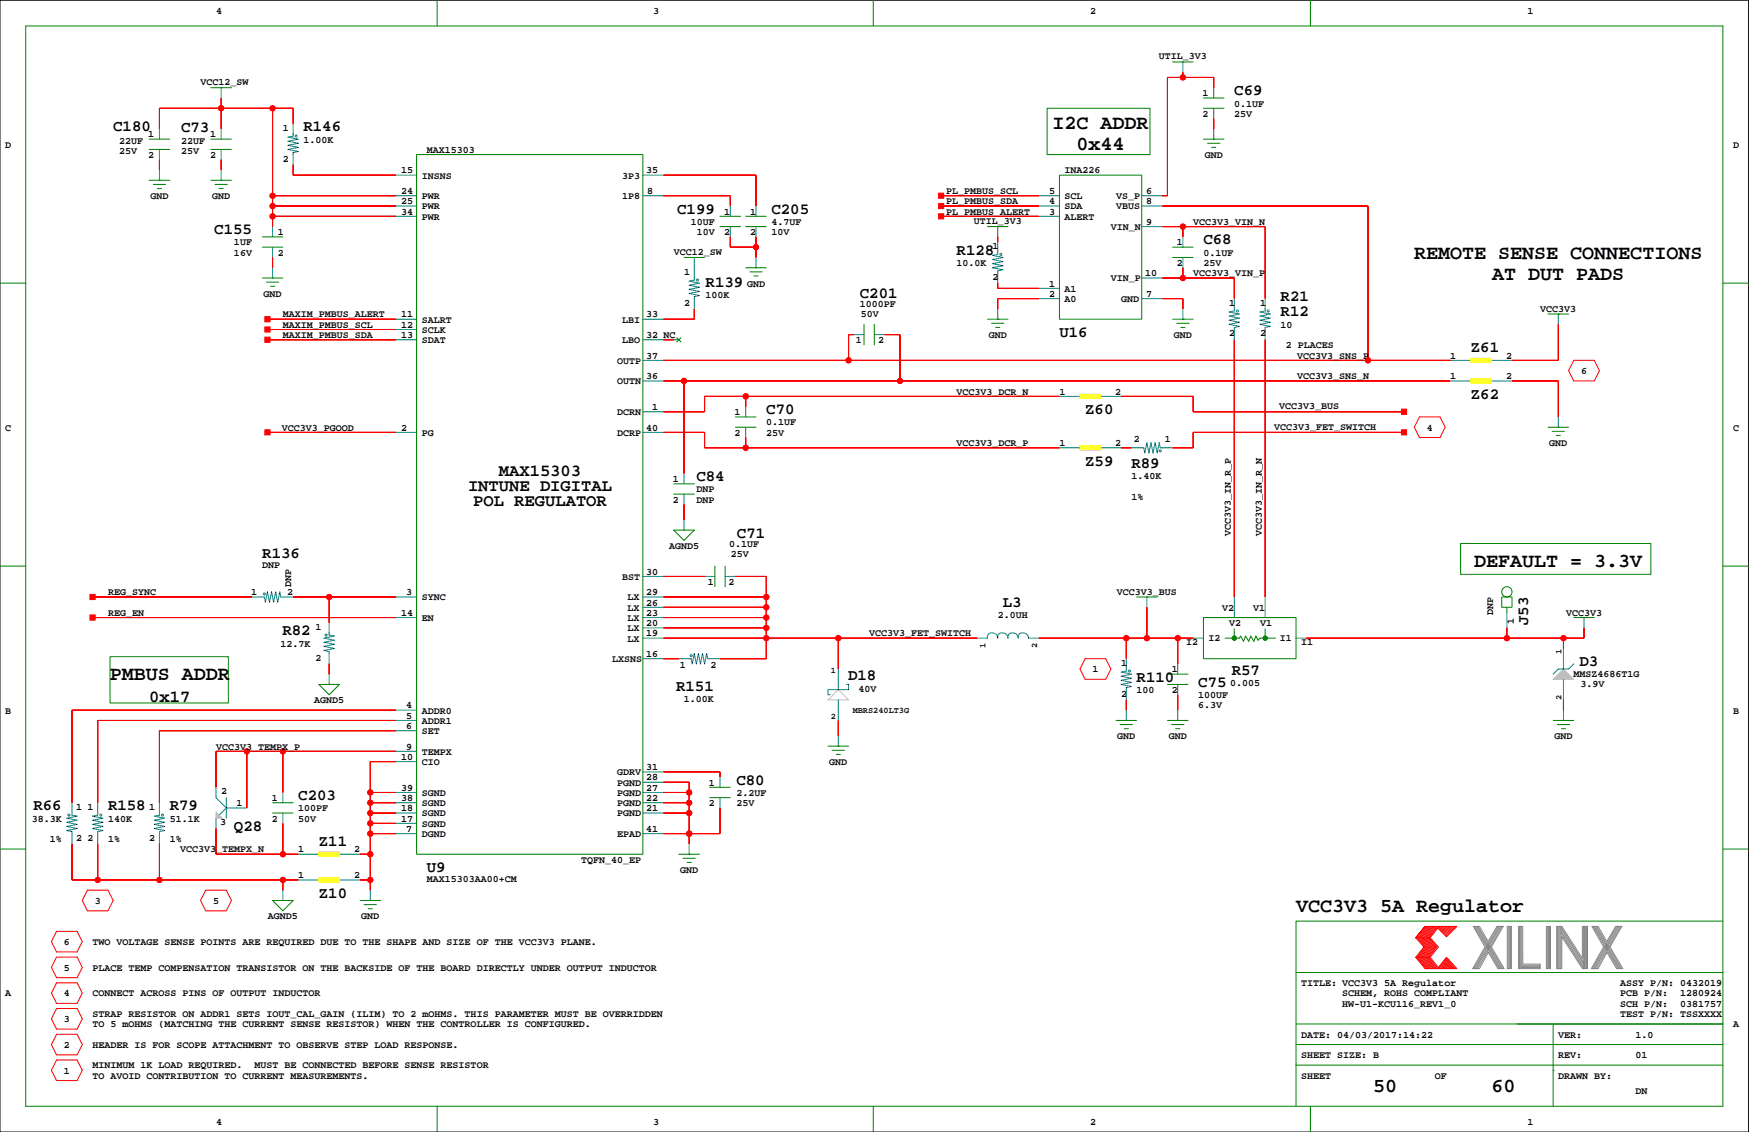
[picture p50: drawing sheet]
<svg xmlns="http://www.w3.org/2000/svg" width="432mm" height="279mm" viewBox="0 0 432 279" stroke-linecap="round" stroke-linejoin="round" font-family="sans-serif">
<defs><g id="words">
<g font-size="4.9">
<text x="259.9" y="31.9">I2C ADDR</text>
<text x="265.8" y="37">0x44</text>
<text x="349.2" y="63.9">REMOTE SENSE CONNECTIONS</text>
<text x="368.4" y="69">AT DUT PADS</text>
<text x="364" y="139.8">DEFAULT = 3.3V</text>
<text x="27.1" y="167.8">PMBUS ADDR</text>
<text x="320" y="225.2">VCC3V3 5A Regulator</text>
<text x="339" y="269.6">50</text>
<text x="368.2" y="269.6">60</text>
</g>
<g font-size="4.2">
<text x="123.2" y="117.4">MAX15303</text>
<text x="115.5" y="121.2">INTUNE DIGITAL</text>
<text x="116.8" y="125">POL REGULATOR</text>
<text x="36.8" y="173.3">0x17</text>
</g>
<g font-size="3.9">
<text x="304.7" y="23.5">C69</text>
<text x="27.9" y="32.4">C180</text>
<text x="44.7" y="32.6">C73</text>
<text x="74.9" y="32.4">R146</text>
<text x="167.2" y="52.7">C199</text>
<text x="190.5" y="52.7">C205</text>
<text x="52.9" y="57.8">C155</text>
<text x="236.2" y="62.9">R128</text>
<text x="297.1" y="60.3">C68</text>
<text x="174.2" y="70.7">R139</text>
<text x="212.3" y="73.5">C201</text>
<text x="316.2" y="74.3">R21</text>
<text x="261.6" y="83.2">U16</text>
<text x="316.2" y="78.1">R12</text>
<text x="363.1" y="87">Z61</text>
<text x="363.1" y="98.4">Z62</text>
<text x="189.2" y="102.2">C70</text>
<text x="267.9" y="102.2">Z60</text>
<text x="171.9" y="118.7">C84</text>
<text x="267.9" y="114.9">Z59</text>
<text x="279.3" y="115.4">R89</text>
<text x="64.8" y="137.8">R136</text>
<text x="181.9" y="132.7">C71</text>
<text x="247.6" y="149.7">L3</text>
<text x="377.2" y="154.3" transform="rotate(-90 377.2 154.3)">J53</text>
<text x="69.7" y="156.8">R82</text>
<text x="209.4" y="167.8">D18</text>
<text x="304.1" y="166.6">R57</text>
<text x="390" y="164.3">D3</text>
<text x="166.9" y="170.5">R151</text>
<text x="280.6" y="168.2">R110</text>
<text x="295.8" y="169.5">C75</text>
<text x="73.6" y="197.4">C203</text>
<text x="181.8" y="193.6">C80</text>
<text x="8.3" y="200">R66</text>
<text x="26.7" y="200">R158</text>
<text x="41.9" y="200">R79</text>
<text x="57.8" y="205.1">Q28</text>
<text x="78.7" y="208.9">Z11</text>
<text x="105.4" y="215.2">U9</text>
<text x="78.7" y="221.6">Z10</text>
</g>
<g font-size="2.5">
<text x="53.3" y="3.4">4</text>
<text x="161.3" y="3.4">3</text>
<text x="269.2" y="3.4">2</text>
<text x="377.1" y="3.4">1</text>
<text x="286.1" y="14.6">UTIL_3V3</text>
<text x="49.5" y="21">VCC12_SW</text>
<text x="296.9" y="23.7">1</text>
<text x="296.9" y="28.8">2</text>
<text x="304.7" y="28.8">25V</text>
<text x="304.7" y="26.3">0.1UF</text>
<text x="29.5" y="35.4">22UF</text>
<text x="36.6" y="33.9">1</text>
<text x="44.7" y="35.4">22UF</text>
<text x="51.8" y="33.9">1</text>
<text x="69.8" y="32.3">1</text>
<text x="74.9" y="35.2">1.00K</text>
<text x="1.3" y="36.4">D</text>
<text x="29.5" y="38">25V</text>
<text x="36.6" y="39">2</text>
<text x="44.7" y="38">25V</text>
<text x="51.8" y="39">2</text>
<text x="69.8" y="39.9">2</text>
<text x="105.4" y="37.7">MAX15303</text>
<text x="297.4" y="39">GND</text>
<text x="427.9" y="36.4">D</text>
<text x="99" y="47.9">24</text>
<text x="99" y="42.8">15</text>
<text x="104.1" y="44.1">INSNS</text>
<text x="153.6" y="44.1">3P3</text>
<text x="159.6" y="42.8">35</text>
<text x="159.8" y="47.9">8</text>
<text x="233.6" y="47.9">PL_PMBUS_SCL</text>
<text x="259" y="47.9">5</text>
<text x="262.8" y="42.8">INA226</text>
<text x="282.9" y="47.9">6</text>
<text x="37.1" y="49.1">GND</text>
<text x="52.4" y="49.1">GND</text>
<text x="99" y="53">34</text>
<text x="99" y="50.4">25</text>
<text x="104.1" y="49.1">PWR</text>
<text x="104.1" y="51.7">PWR</text>
<text x="153.6" y="49.1">1P8</text>
<text x="178.8" y="53">1</text>
<text x="185.2" y="53">1</text>
<text x="233.6" y="53">PL_PMBUS_ALERT</text>
<text x="233.6" y="50.4">PL_PMBUS_SDA</text>
<text x="259" y="53">3</text>
<text x="259" y="50.4">4</text>
<text x="262.8" y="49.1">SCL</text>
<text x="262.8" y="51.7">SDA</text>
<text x="275.5" y="49.1">VS_P</text>
<text x="275.5" y="51.7">VBUS</text>
<text x="282.9" y="50.4">8</text>
<text x="68.6" y="58">1</text>
<text x="104.1" y="54.2">PWR</text>
<text x="170.6" y="55.5">10UF</text>
<text x="172" y="58">10V</text>
<text x="178.8" y="58">2</text>
<text x="185.2" y="58">2</text>
<text x="190.5" y="55.5">4.7UF</text>
<text x="190.5" y="58">10V</text>
<text x="240.4" y="55.2">UTIL_3V3</text>
<text x="262.8" y="54.2">ALERT</text>
<text x="274.3" y="56.8">VIN_N</text>
<text x="282.9" y="55.5">9</text>
<text x="294.6" y="55.5">VCC3V3_VIN_N</text>
<text x="57.8" y="60.6">1UF</text>
<text x="57.8" y="63.1">16V</text>
<text x="68.6" y="63.1">2</text>
<text x="166.3" y="62.9">VCC12_SW</text>
<text x="236.2" y="65.6">10.0K</text>
<text x="245.1" y="61.5">1</text>
<text x="290.6" y="65.6">2</text>
<text x="290.6" y="60.6">1</text>
<text x="297.1" y="63.1">0.1UF</text>
<text x="297.1" y="65.6">25V</text>
<text x="168.9" y="67.8">1</text>
<text x="184.4" y="70.7">GND</text>
<text x="245.1" y="69.1">2</text>
<text x="259" y="70.7">1</text>
<text x="262.8" y="72">A1</text>
<text x="274.3" y="69.5">VIN_P</text>
<text x="282.7" y="68.2">10</text>
<text x="294.6" y="68.2">VCC3V3_VIN_P</text>
<text x="65.1" y="73.3">GND</text>
<text x="168.9" y="75.4">2</text>
<text x="174.2" y="73.5">100K</text>
<text x="212.3" y="75.8">1000PF</text>
<text x="259" y="73.3">2</text>
<text x="262.8" y="74.5">A0</text>
<text x="276.8" y="74.5">GND</text>
<text x="282.9" y="73.3">7</text>
<text x="303.5" y="75.4">1</text>
<text x="311.1" y="75.4">1</text>
<text x="380.3" y="77.1">VCC3V3</text>
<text x="69.8" y="80.9">MAXIM_PMBUS_SCL</text>
<text x="69.8" y="83.4">MAXIM_PMBUS_SDA</text>
<text x="69.8" y="78.3">MAXIM_PMBUS_ALERT</text>
<text x="99" y="78.3">11</text>
<text x="99" y="83.4">13</text>
<text x="99" y="80.9">12</text>
<text x="104.1" y="82.2">SCLK</text>
<text x="104.1" y="79.6">SALRT</text>
<text x="153.6" y="79.6">LBI</text>
<text x="159.6" y="83.4">32 NC</text>
<text x="159.6" y="78.3">33</text>
<text x="212.5" y="78.3">50V</text>
<text x="244.1" y="83.4">GND</text>
<text x="289.8" y="83.4">GND</text>
<text x="303.5" y="83.1">2</text>
<text x="311.1" y="83.1">2</text>
<text x="316.2" y="80.9">10</text>
<text x="104.1" y="84.7">SDAT</text>
<text x="152.4" y="89.8">OUTP</text>
<text x="153.6" y="84.7">LBO</text>
<text x="159.6" y="88.5">37</text>
<text x="211.3" y="84.7">1</text>
<text x="216.8" y="84.7">2</text>
<text x="317.4" y="86">2 PLACES</text>
<text x="320.2" y="88.5">VCC3V3_SNS_P</text>
<text x="358.1" y="88.5">1</text>
<text x="371.8" y="88.5">2</text>
<text x="152.4" y="94.9">OUTN</text>
<text x="159.6" y="93.6">36</text>
<text x="320.2" y="93.6">VCC3V3_SNS_N</text>
<text x="358.1" y="93.6">1</text>
<text x="371.8" y="93.6">2</text>
<text x="390.3" y="92.3">6</text>
<text x="161" y="101.2">1</text>
<text x="236.2" y="97.4">VCC3V3_DCR_N</text>
<text x="261.6" y="97.4">1</text>
<text x="275.3" y="97.4">2</text>
<text x="315.8" y="100.9">VCC3V3_BUS</text>
<text x="1.3" y="106.3">C</text>
<text x="69.6" y="106.3">VCC3V3_PGOOD</text>
<text x="99" y="106.3">2</text>
<text x="104.1" y="107.5">PG</text>
<text x="152.4" y="102.5">DCRN</text>
<text x="152.4" y="107.5">DCRP</text>
<text x="159.6" y="106.3">40</text>
<text x="181.4" y="107.5">2</text>
<text x="181.4" y="102.5">1</text>
<text x="189.2" y="107.5">25V</text>
<text x="189.2" y="105">0.1UF</text>
<text x="314.6" y="106">VCC3V3_FET_SWITCH</text>
<text x="352.2" y="106.3">4</text>
<text x="427.9" y="106.3">C</text>
<text x="236.2" y="110.1">VCC3V3_DCR_P</text>
<text x="261.6" y="110.1">1</text>
<text x="275.3" y="110.1">2</text>
<text x="279.9" y="109.1">2</text>
<text x="287.5" y="109.1">1</text>
<text x="382.5" y="110.1">GND</text>
<text x="166.1" y="119">1</text>
<text x="279.3" y="118.2">1.40K</text>
<text x="166.1" y="124.1">2</text>
<text x="172" y="124.1">DNP</text>
<text x="172" y="121.5">DNP</text>
<text x="279.3" y="123.3">1%</text>
<text x="165.2" y="135.5">AGND5</text>
<text x="180" y="135">0.1UF</text>
<text x="180.4" y="137.5">25V</text>
<text x="303.9" y="132.3" transform="rotate(-90 303.9 132.3)">VCC3V3_IN_R_P</text>
<text x="311.5" y="132.3" transform="rotate(-90 311.5 132.3)">VCC3V3_IN_R_N</text>
<text x="64.8" y="140.2">DNP</text>
<text x="153.6" y="143.1">BST</text>
<text x="159.6" y="141.8">30</text>
<text x="26.7" y="146.9">REG_SYNC</text>
<text x="62" y="146.9">1</text>
<text x="70.9" y="146.9">2</text>
<text x="71.9" y="144.8" transform="rotate(-90 71.9 144.8)">DNP</text>
<text x="100.3" y="146.9">3</text>
<text x="104.1" y="148.2">SYNC</text>
<text x="154.9" y="148.2">LX</text>
<text x="159.6" y="149.4">26</text>
<text x="159.6" y="146.9">29</text>
<text x="174.8" y="144.3">1</text>
<text x="179.9" y="144.3">2</text>
<text x="275.7" y="146.9">VCC3V3_BUS</text>
<text x="26.7" y="152">REG_EN</text>
<text x="77.9" y="155.4">1</text>
<text x="99" y="152">14</text>
<text x="104.1" y="153.3">EN</text>
<text x="154.9" y="155.8">LX</text>
<text x="154.9" y="153.3">LX</text>
<text x="154.9" y="150.7">LX</text>
<text x="159.6" y="154.5">20</text>
<text x="159.6" y="152">23</text>
<text x="246.3" y="152.5">2.0UH</text>
<text x="301.8" y="150.7">V2</text>
<text x="303.5" y="154.4">V2</text>
<text x="309.4" y="150.7">V1</text>
<text x="311.1" y="154.4">V1</text>
<text x="368.7" y="151.8" transform="rotate(-90 368.7 151.8)">DNP</text>
<text x="373.7" y="153.9" transform="rotate(-90 373.7 153.9)">1</text>
<text x="386.6" y="152">VCC3V3</text>
<text x="69.3" y="159.6">12.7K</text>
<text x="154.9" y="158.3">LX</text>
<text x="159.6" y="157.1">19</text>
<text x="214.6" y="157.1">VCC3V3_FET_SWITCH</text>
<text x="292.9" y="159.2">I2</text>
<text x="298.4" y="158.2">I2</text>
<text x="316" y="158.2">I1</text>
<text x="321.2" y="159.2">I1</text>
<text x="77.9" y="163">2</text>
<text x="151.1" y="163.4">LXSNS</text>
<text x="159.6" y="162.1">16</text>
<text x="167.8" y="165">1</text>
<text x="175.4" y="165">2</text>
<text x="269.7" y="166">1</text>
<text x="276.8" y="164.3">1</text>
<text x="289.3" y="166">1</text>
<text x="388.5" y="167.1">MMSZ4686T1G</text>
<text x="77.6" y="173.6">AGND5</text>
<text x="168.8" y="173.3">1.00K</text>
<text x="211.9" y="170.8">40V</text>
<text x="276.8" y="171.9">2</text>
<text x="280.6" y="171">100</text>
<text x="289.3" y="171">2</text>
<text x="295.8" y="172.3">100UF</text>
<text x="303.7" y="169.4">0.005</text>
<text x="390.2" y="169.6">3.9V</text>
<text x="1.3" y="176.1">B</text>
<text x="100.3" y="174.8">4</text>
<text x="100.3" y="177.4">5</text>
<text x="100.3" y="179.9">6</text>
<text x="104.1" y="178.7">ADDR1</text>
<text x="104.1" y="176.1">ADDR0</text>
<text x="295.8" y="174.8">6.3V</text>
<text x="427.9" y="176.1">B</text>
<text x="53.3" y="185">VCC3V3_TEMPX_P</text>
<text x="100.3" y="185">9</text>
<text x="104.1" y="181.2">SET</text>
<text x="275.8" y="182.5">GND</text>
<text x="288.5" y="182.5">GND</text>
<text x="383.8" y="182.5">GND</text>
<text x="99" y="187.5">10</text>
<text x="104.1" y="186.3">TEMPX</text>
<text x="104.1" y="188.8">CIO</text>
<text x="152.4" y="191.4">GDRV</text>
<text x="159.6" y="190.1">31</text>
<text x="204.7" y="188.8">GND</text>
<text x="54.6" y="196.1">2</text>
<text x="67.1" y="197.7">1</text>
<text x="99" y="197.7">38</text>
<text x="99" y="195.2">39</text>
<text x="104.1" y="196.4">SGND</text>
<text x="152.4" y="196.4">PGND</text>
<text x="152.4" y="193.9">PGND</text>
<text x="159.6" y="192.6">28</text>
<text x="159.6" y="195.2">27</text>
<text x="159.6" y="197.7">22</text>
<text x="175" y="193.9">1</text>
<text x="181.8" y="196.4">2.2UF</text>
<text x="7.8" y="202.8">38.3K</text>
<text x="18.8" y="199.9">1</text>
<text x="21.6" y="199.9">1</text>
<text x="26.7" y="202.8">140K</text>
<text x="36.8" y="199.9">1</text>
<text x="41.9" y="202.8">51.1K</text>
<text x="54.4" y="203.7">3</text>
<text x="58.4" y="199">1</text>
<text x="67.1" y="202.8">2</text>
<text x="73.6" y="202.8">50V</text>
<text x="73.6" y="200.2">100PF</text>
<text x="99" y="202.8">17</text>
<text x="99" y="200.2">18</text>
<text x="104.1" y="201.5">SGND</text>
<text x="104.1" y="199">SGND</text>
<text x="152.4" y="201.5">PGND</text>
<text x="152.4" y="199">PGND</text>
<text x="159.6" y="200.2">21</text>
<text x="175" y="199">2</text>
<text x="181.9" y="199">25V</text>
<text x="12.3" y="207.9">1%</text>
<text x="18.8" y="207.5">2</text>
<text x="21.6" y="207.5">2</text>
<text x="26.7" y="207.9">1%</text>
<text x="36.8" y="207.5">2</text>
<text x="41.9" y="207.9">1%</text>
<text x="100.3" y="205.3">7</text>
<text x="104.1" y="206.6">DGND</text>
<text x="104.1" y="204">SGND</text>
<text x="152.4" y="206.6">EPAD</text>
<text x="159.6" y="205.3">41</text>
<text x="44.4" y="210.4">VCC3V3_TEMPX_N</text>
<text x="73.6" y="210.4">1</text>
<text x="87.4" y="210.4">2</text>
<text x="143.5" y="212.9">TQFN_40_EP</text>
<text x="167.9" y="215.5">GND</text>
<text x="73.6" y="216.7">1</text>
<text x="87.4" y="216.7">2</text>
<text x="105.4" y="217.6">MAX15303AA00+CM</text>
<text x="23.4" y="223.1">3</text>
<text x="52.6" y="223.1">5</text>
<text x="66.1" y="226.9">AGND5</text>
<text x="89.2" y="226.9">GND</text>
<text x="15.8" y="233.3">6</text>
<text x="22.9" y="233.3">TWO VOLTAGE SENSE POINTS ARE REQUIRED DUE TO THE SHAPE AND SIZE OF THE VCC3V3 PLANE.</text>
<text x="15.8" y="239.6">5</text>
<text x="22.9" y="239.6">PLACE TEMP COMPENSATION TRANSISTOR ON THE BACKSIDE OF THE BOARD DIRECTLY UNDER OUTPUT INDUCTOR</text>
<text x="1.3" y="245.9">A</text>
<text x="15.8" y="245.9">4</text>
<text x="22.9" y="245.9">CONNECT ACROSS PINS OF OUTPUT INDUCTOR</text>
<text x="321.2" y="243.4">TITLE: VCC3V3 5A Regulator</text>
<text x="331.4" y="245.9">SCHEM, ROHS COMPLIANT</text>
<text x="400" y="243.4">ASSY P/N: 0432019</text>
<text x="400" y="245.9">PCB P/N:</text>
<text x="414.8" y="245.9">1280924</text>
<text x="22.9" y="251">STRAP RESISTOR ON ADDR1 SETS IOUT_CAL_GAIN (ILIM) TO 2 mOHMS. THIS PARAMETER MUST BE OVERRIDDEN</text>
<text x="331.4" y="248.5">HW-U1-KCU116_REV1_0</text>
<text x="400" y="251">TEST P/N: TSSXXXX</text>
<text x="400" y="248.5">SCH P/N:</text>
<text x="414.8" y="248.5">0381757</text>
<text x="15.8" y="252.3">3</text>
<text x="22.9" y="253.6">TO 5 mOHMS (MATCHING THE CURRENT SENSE RESISTOR) WHEN THE CONTROLLER IS CONFIGURED.</text>
<text x="321.2" y="256.1">DATE: 04/03/2017:14:22</text>
<text x="384.7" y="256.1">VER:</text>
<text x="403.8" y="256.1">1.0</text>
<text x="427.9" y="253.6">A</text>
<text x="15.8" y="258.6">2</text>
<text x="22.9" y="263.7">MINIMUM 1K LOAD REQUIRED.</text>
<text x="22.9" y="258.6">HEADER IS FOR SCOPE ATTACHMENT TO OBSERVE STEP LOAD RESPONSE.</text>
<text x="62.9" y="263.7">MUST BE CONNECTED BEFORE SENSE RESISTOR</text>
<text x="321.2" y="261.2">SHEET SIZE: B</text>
<text x="384.7" y="261.2">REV:</text>
<text x="403.8" y="261.2">01</text>
<text x="15.8" y="265">1</text>
<text x="22.9" y="266.3">TO AVOID CONTRIBUTION TO CURRENT MEASUREMENTS.</text>
<text x="321.2" y="266.3">SHEET</text>
<text x="354.2" y="266.3">OF</text>
<text x="384.7" y="266.3">DRAWN BY:</text>
<text x="403.8" y="270.1">DN</text>
<text x="53.3" y="277.7">4</text>
<text x="161.3" y="277.7">3</text>
<text x="269.2" y="277.7">2</text>
<text x="377.1" y="277.7">1</text>
</g>
<g font-size="2.1">
<text x="243.3" y="160" transform="rotate(-90 243.3 160)">1</text>
<text x="256" y="160" transform="rotate(-90 256 160)">2</text>
<text x="385.5" y="161.3" transform="rotate(-90 385.5 161.3)">1</text>
<text x="205.1" y="166.1">1</text>
<text x="385.5" y="172.7" transform="rotate(-90 385.5 172.7)">2</text>
<text x="205.1" y="177.5">2</text>
<text x="210.5" y="175.9">MBRS240LT3G</text>
</g>
</g></defs>
<path d="M0 .1h431.7v279.3h-431.7z" fill="none" stroke="#000" stroke-width=".25"/>
<g fill="none" stroke="#008000" stroke-width=".25">
<path d="M6.3 6.4h419.1v266.7h-419.1zM107.9 .1v6.3M215.6 .1v6.3M289.5 15.3h5.1M292 15.3h.1M323.5 .1v6.3M36.8 34.3h5.1M36.8 36.9h5.1M52.1 21.6h5M52.1 34.3h5M52.1 36.9h5M54.6 21.6h.1"/>
<path d="M102.8 38.2h55.9v172.6h-55.9zM258.5 26.7h25.4v11.5h-25.4zM297.1 26.7h5.1M297.1 24.2h5.1M297.1 34.3h5.1M298.1 35.4h3.1M299.1 36.4h1.1M299.7 34.3h.1M36.8 44.5h5.1M37.8 45.5h3.1M38.9 46.5h1M39.4 44.5h.1"/>
<path d="M52.1 44.5h5M53.1 45.5h3M54.1 46.5h1M54.6 44.5h.1M64.8 58.5h5M177.8 55.9h5M177.8 53.4h5M184.1 55.9h5.1M184.1 53.4h5.1M243.8 55.9h5.1M246.3 55.9h.1M261.6 43.2h20.3v35.6h-20.3z"/>
<path d="M0 69.9h6.3M64.8 68.6h5M64.8 61h5M65.8 69.6h3M66.8 70.7h1M67.3 68.6h.1M168.9 63.5h5.1M171.4 63.5h.1M184.1 66.1h5.1M185.1 67.1h3.1M186.1 68.1h1.1M186.6 66.1h.1"/>
<path d="M243.8 78.8h5.1M244.8 79.8h3M246.3 78.8h.1M289.5 63.5h5.1M289.5 61h5.1M289.5 78.8h5.1M290.5 79.8h3.1M292 78.8h.1M382.2 77.5h5.1M384.7 77.5h.1M425.4 69.9h6.3M167.1 83.4l1 1"/>
<path d="M168.1 83.4l-1 1M213.3 80.1v5M215.9 80.1v5M245.8 80.8h1M291.5 80.8h1M166.3 119.4h5.1M181.6 105.4h5M181.6 102.9h5M382.2 105.4h5.1M383.2 106.5h3M384.2 107.5h1M384.7 105.4h.1"/>
<path d="M0 139.7h6.3M166.3 130.8h5.1l-2.5 2.6zM166.3 122h5.1M168.9 130.8h.1M176.5 139.7v5.1M179 139.7v5.1M360.6 134.1h47v7.7h-47zM425.4 139.7h6.3M280.6 147.3h5.1M283.1 147.3h.1M297.1 152.4h22.9v10.2h-22.9zM302.4 157.5h3.6l.3-.5 .7 1.3 .5-1.3 .8 1.3 .5-1.3 .8 1.3 .5-1.3 .5 1 .5-.5h3.8"/>
<path d="M304.7 155.2v1.8M312.3 155.2v1.8M370.8 147.4h2.5v2.5h-2.5zM372 149.9v1.3M388.5 152.4h5.1M391.1 152.4h.1M27.2 162.1h29.2v11.4h-29.2zM78.7 168.9h5.1l-2.5 2.6zM81.3 168.9h.1M275.5 177.8h5.1M276.5 178.8h3.1M277.6 179.9h1"/>
<path d="M278.1 177.8h.1M288.2 177.8h5.1M288.2 168.9h5.1M288.2 166.4h5.1M289.2 178.8h3.1M290.3 179.9h1M290.8 177.8h.1M383.5 177.8h5M384.5 178.8h3M385.5 179.9h1M386 177.8h.1M67.3 198.1h5.1"/>
<path d="M175.2 196.9h5.1M175.2 194.3h5.1M204.4 184.2h5.1M205.4 185.2h3.1M206.5 186.2h1M207 184.2h.1M0 209.6h6.3M67.3 200.7h5.1M167.6 210.8h5.1M168.6 211.9h3.1M169.6 212.9h1M170.1 210.8h.1"/>
<path d="M425.4 209.6h6.3M67.3 222.3h5.1l-2.6 2.5zM69.8 222.3h.1M88.9 222.3h5.1M89.9 223.3h3M90.9 224.3h1M91.4 222.3h.1M425.4 227.3h-105.4v35.6M320 257.8h105.4M320 252.7h105.4M320 240h105.4M383.5 252.7v20.4"/>
<path d="M107.9 273.1v6.3M215.6 273.1v6.3M320 262.9v10.2M320 262.9h105.4M323.5 273.1v6.3M383.5 264.2h.1"/>
<circle cx="304.7" cy="157.5" r=".51"/>
<circle cx="312.3" cy="157.5" r=".51"/>
<circle cx="372" cy="146.1" r="1.27"/>
</g>
<g fill="none" stroke="#f00" stroke-width=".25">
<path d="M292 17.8v1.3M39.4 39.4v2.6M54.6 24.2v7.6M54.6 39.4v2.6M67.3 26.7v29.2M72.4 30.5v-3.8h-33v5.1M299.7 21.6v-2.5h-11.5v29.2h-1.2M299.7 29.3v2.5M67.3 48.3h30.5M67.3 50.9h30.5M67.3 53.4h30.5M72.4 40.7v2.5h25.4"/>
<path d="M163.8 43.2h22.8v7.7M163.8 48.3h16.5v2.6M180.3 58.5v2.5h6.3M186.6 58.5v5M232.4 48.3h24.1M232.4 50.9h24.1M232.4 53.4h24.1M246.3 58.5v1.2M287 55.9h25.3v17.8M287 50.9h50.7v38M292 55.9v2.6M66 78.8h31.8"/>
<path d="M67.3 63.5v2.6M171.4 66.1h.1M171.4 76.2v2.6h-7.6M246.3 69.9v1.3h10.2M256.5 73.7h-10.2v2.5M287 73.7h5v2.5M287 68.6h17.7v5.1M292 66.1v2.5M66 81.3h31.8M66 83.9h31.8M163.8 94h194.3M163.8 88.9h194.3"/>
<path d="M163.8 83.9h2.5M168.9 94v22.9M184.1 97.8v2.6M210.8 82.6h-1.3v6.3M218.4 82.6h3.8v11.4M261.6 97.8h-87.6v3.8h-10.2M276.8 97.8h17.8v3.8h52M304.7 83.9v63.4M312.3 83.9v63.4M373.3 94h11.4v8.9M384.7 80.1v8.8h-11.4M388.5 88.9h5.1l1.3 2.6-1.3 2.5h-5.1l-1.2-2.5z"/>
<path d="M66 106.7h31.8M163.8 106.7h10.2v3.8h87.6M184.1 108v2.5M276.8 110.5h2.5M346.6 106.7h-52v3.8h-5.1M350.4 102.9h5.1l1.3 2.5-1.3 2.6h-5.1l-1.2-2.6zM168.9 124.5v3.8M22.9 152.4h74.9M22.9 147.3h39.3M72.4 147.3h25.4M81.3 147.3v6.4M163.8 157.5h77.4"/>
<path d="M163.8 142.3h10.2M163.8 155h25.4M163.8 152.4h25.4M163.8 149.9h25.4M163.8 147.3h25.4M181.6 142.3h7.6v20.3h-11.4M207 157.5v7.6M256.5 157.5h38.1M278.1 157.5v5.1M283.1 149.9v7.6M290.8 157.5v6.4M372 155v2.5"/>
<path d="M386 157.5v2.5M391.1 155v2.5h-68.6M81.3 163.9v2.5M97.8 177.8h-73.7v20.3M97.8 175.3h-80v22.8M163.8 162.6h3.8M207 177.8v3.8M267.9 162.6h5.1l1.3 2.5-1.3 2.6h-5.1l-1.3-2.6zM278.1 172.7v2.6M290.8 171.5v3.8M386 172.7v2.6M60.9 185.4v14"/>
<path d="M69.8 185.4v10.2M91.4 198.1h6.4M91.4 195.6h6.4M97.8 180.4h-58.4v17.7M97.8 185.4h-44.5v8.9M97.8 188h-6.4v31.7M163.8 190.5h14v1.3M163.8 198.1h6.3M163.8 193.1h6.3v15.2M163.8 195.6h6.3M177.8 199.4v6.4h-14M17.8 208.3v8.9h55.8"/>
<path d="M21.6 219.7h5.1l1.2 2.6-1.2 2.5h-5.1l-1.3-2.5zM24.1 208.3v8.9M39.4 208.3v8.9M50.8 219.7h5.1l1.2 2.6-1.2 2.5h-5.1l-1.3-2.5zM53.3 204.5v6.3h20.3M69.8 203.2v7.6M69.8 217.2v2.5M88.9 217.2h2.5M88.9 210.8h2.5M91.4 205.8h6.4M91.4 200.7h6.4M91.4 203.2h6.4"/>
<path d="M163.8 200.7h6.3M170.1 205.8h.1M14 236.2h5l1.3 2.6-1.3 2.5h-5l-1.3-2.5zM14 229.9h5l1.3 2.5-1.3 2.6h-5l-1.3-2.6zM349.5 236.3h3.6M349.9 231.5l1.9 2.2-2 2.6 2.2 2.8M350.1 236.3l2.2 2.8M350.2 231.5l1.9 2.3-2 2.5M350.4 236.3l2.2 2.8M350.5 231.5l1.9 2.3-2 2.5M350.6 236.3l2.3 2.7M350.8 231.5l1.9 2.3-2 2.5"/>
<path d="M351 236.3l2.2 2.8M351.1 231.5l1.9 2.3-2 2.5M351.3 236.3l2.2 2.8M351.4 231.5l1.9 2.3-2 2.5M351.6 236.3l2.2 2.8M351.7 231.5l1.9 2.2M351.8 228.7l-2.3 2.8 2.3-2.8h7.9l-2.6 2.5-2.1-2.1-1.9 2.4 2 2.2-2 2.6 2 2.5 2-2.5 2.6 2.8h-7.9l-2.3-2.8M351.9 236.3l2.2 2.8M352 231.5l1.9 2.2M352.1 228.7l-2.2 2.7M352.2 236.3l2.2 2.8M352.3 231.5l1.9 2.3-2 2.5"/>
<path d="M352.4 228.7l-2.2 2.7M352.5 236.3l2.2 2.8M352.6 231.5l1.9 2.2M352.7 228.7l-2.2 2.7M352.8 236.3l2.2 2.8M352.8 231.5l2 2.2M353 228.7l-2.2 2.7M353.1 231.5h-3.6l2.1 2.2-2.1 2.6M353.2 228.7l-2.1 2.7M353.6 233.8l-2 2.5M353.6 228.7l-2.2 2.7M353.8 228.7l-2.1 2.7"/>
<path d="M353.9 233.8l-1.9 2.4M354.1 228.7l-2.1 2.7M354.4 228.7l-2.1 2.7M354.5 233.8l-2 2.5M354.7 228.7l-2.1 2.7M354.8 233.8l-2 2.5M355 228.7l-2.1 2.7M355.2 238.8l.2 .3M355.3 238.6l.4 .5M355.4 228.7l-.4 .4M355.4 238.4l.6 .7M355.6 238.3l.7 .8"/>
<path d="M355.7 238.1l.9 1M355.7 228.7l-.5 .5M355.9 237.9l1 1.2M356 237.8l1.2 1.3M356.1 228.7l-.8 .7M356.1 237.6l1.4 1.4M356.3 237.4l1.5 1.7M356.4 237.2l1.6 1.9M356.5 228.7l-1 .9M356.5 237.1l1.8 2M356.7 236.9l1.9 2.2M356.8 236.7l2.1 2.4"/>
<path d="M356.8 228.7l-1.1 1.1M356.9 236.6l2.3 2.5M357.1 236.5l2.3 2.6M357.2 228.7l-1.3 1.2M357.5 228.7l-1.4 1.4M357.8 228.7l-1.6 1.6M358.2 228.7l-1.8 1.7M358.5 228.7l-1.9 1.9M359 228.7l-2.2 2.1M359.3 228.7l-2.3 2.3M14 255.3h5l1.3 2.5-1.3 2.6h-5l-1.3-2.6zM14 248.9h5l1.3 2.6-1.3 2.5h-5l-1.3-2.5z"/>
<path d="M14 242.6h5l1.3 2.5-1.3 2.6h-5l-1.3-2.6zM14 261.6h5l1.3 2.6-1.3 2.5h-5l-1.3-2.5z"/>
<circle cx="292" cy="19.1" r=".63"/>
<circle cx="54.6" cy="26.7" r=".63"/>
<circle cx="67.3" cy="26.7" r=".63"/>
<circle cx="67.3" cy="53.4" r=".63"/>
<circle cx="67.3" cy="50.9" r=".63"/>
<circle cx="67.3" cy="48.3" r=".63"/>
<circle cx="292" cy="55.9" r=".63"/>
<circle cx="186.6" cy="61" r=".63"/>
<circle cx="292" cy="68.6" r=".63"/>
<circle cx="168.9" cy="94" r=".63"/>
<circle cx="184.1" cy="97.8" r=".63"/>
<circle cx="209.5" cy="88.9" r=".63"/>
<circle cx="222.2" cy="94" r=".63"/>
<circle cx="337.7" cy="88.9" r=".63"/>
<circle cx="184.1" cy="110.5" r=".63"/>
<circle cx="81.3" cy="147.4" r=".63"/>
<circle cx="189.2" cy="152.4" r=".63"/>
<circle cx="189.2" cy="157.5" r=".63"/>
<circle cx="189.2" cy="149.9" r=".63"/>
<circle cx="189.2" cy="155" r=".63"/>
<circle cx="189.2" cy="147.4" r=".63"/>
<circle cx="207" cy="157.5" r=".63"/>
<circle cx="278.1" cy="157.5" r=".63"/>
<circle cx="283.1" cy="157.5" r=".63"/>
<circle cx="290.8" cy="157.5" r=".63"/>
<circle cx="372" cy="157.5" r=".63"/>
<circle cx="386" cy="157.5" r=".63"/>
<circle cx="60.9" cy="185.4" r=".63"/>
<circle cx="69.8" cy="185.4" r=".63"/>
<circle cx="91.4" cy="198.1" r=".63"/>
<circle cx="91.4" cy="195.6" r=".63"/>
<circle cx="170.1" cy="198.1" r=".63"/>
<circle cx="170.1" cy="195.6" r=".63"/>
<circle cx="24.1" cy="217.2" r=".63"/>
<circle cx="39.4" cy="217.2" r=".63"/>
<circle cx="69.8" cy="217.2" r=".63"/>
<circle cx="69.8" cy="210.8" r=".63"/>
<circle cx="91.4" cy="205.8" r=".63"/>
<circle cx="91.4" cy="200.7" r=".63"/>
<circle cx="91.4" cy="217.2" r=".63"/>
<circle cx="91.4" cy="203.2" r=".63"/>
<circle cx="91.4" cy="210.8" r=".63"/>
<circle cx="170.1" cy="205.8" r=".63"/>
<circle cx="170.1" cy="200.7" r=".63"/>
</g>
<g fill="none" stroke="#848684" stroke-width=".25">
<path d="M364 228.7l6.1 10.4M364.3 228.7l6.1 10.4M364.6 228.7l6.1 10.4M364.9 228.7l6.1 10.4M367.4 232.3l-2.1-3.6h-1.6l2.9 5-3 5.4h1.7l2.1-4 2.4 4h1.6l-3.2-5.4M369.6 228.7l-2.2 3.6M369.8 228.7l-5.9 10.4M370.2 228.7l-6 10.4M370.5 228.7l-6 10.4M370.8 228.7l-6 10.4M371.1 228.7h-1.5h1.5l-2.9 5M372.1 228.7h1v10.4h-1z"/>
<path d="M372.4 228.7v10.4M372.6 228.7v10.4M372.9 228.7v10.4M374.9 228.7h1v9.3h4.3v1.1h-5.3zM375.1 228.7v10.4M375.4 228.7v10.4M375.7 228.7v10.4M375.7 238.2h4.5M375.7 238.5h4.5M375.7 238.8h4.5M381.8 228.7h1v10.4h-1zM382 228.7v10.4"/>
<path d="M382.3 228.7v10.4M382.5 228.7v10.4M384.3 228.7h1.3l5.1 7.8v-7.8h1.2v10.4h-1.2l-5.1-7.9v7.9h-1.3zM384.5 228.7v10.4M384.8 228.7v10.4M385.1 228.7v10.4M385.3 228.7v10.4M385.3 230.3l5.6 8.7M385.3 229.8l5.6 8.7M385.3 229.2l5.6 8.7M385.3 228.8l5.6 8.7M390.9 228.7v10.4"/>
<path d="M391.2 228.7v10.4M391.5 228.7v10.4M391.7 228.6v10.4M393.3 228.7l6.1 10.4M393.6 228.7l6.1 10.4M393.9 228.7l6.1 10.4M394.2 228.7l6.1 10.4M396.7 232.3l-2.1-3.6h-1.6l2.9 5-3 5.4M397.5 233.7l3.2 5.4h-1.6l-2.4-4-2.2 4h-1.6M398.9 228.7l-2.2 3.6M399.1 228.7l-6 10.4M399.4 228.7l-5.9 10.4"/>
<path d="M399.7 228.7l-5.9 10.4M400.1 228.7l-6 10.4M400.4 228.7h-1.5h1.5l-2.9 5"/>
</g>
<g fill="none" stroke="#008080" stroke-width=".25">
<path d="M292 15.3v2.5M39.4 31.8v2.5M39.4 36.9v2.5M54.6 21.6v2.6M54.6 31.8v2.5M54.6 36.9v2.5M72.4 30.5v2.6M72.4 38.2v2.5M299.7 21.6v2.6M299.7 26.7v2.6M299.7 31.8v2.5M39.4 42v2.5"/>
<path d="M54.6 42v2.5M67.3 55.9v2.6M97.8 48.3h5M97.8 50.9h5M97.8 53.4h5M97.8 43.2h5M158.7 48.3h5.1M158.7 43.2h5.1M180.3 50.9v2.5M180.3 55.9v2.6M186.6 50.9v2.5M186.6 55.9v2.6"/>
<path d="M246.3 55.9v2.6M246.3 59.7v2.6M256.5 48.3h5.1M256.5 50.9h5.1M256.5 53.4h5.1M281.9 48.3h5.1M281.9 50.9h5.1M281.9 55.9h5.1M292 58.5v2.5M67.3 61v2.5M67.3 66.1v2.5M97.8 78.8h5"/>
<path d="M158.7 78.8h5.1M171.4 63.5v5.1M171.4 73.7v2.5M186.6 63.5v2.6M246.3 67.4v2.5M246.3 76.2v2.6M256.5 73.7h5.1M256.5 71.2h5.1M281.9 73.7h5.1M281.9 68.6h5.1M292 63.5v2.6M292 76.2v2.6"/>
<path d="M304.7 73.7v2.5M312.3 73.7v2.5M384.7 77.5v2.6M97.8 81.3h5M97.8 83.9h5M158.7 83.9h5.1M158.7 88.9h5.1M158.7 94h5.1M166.3 83.9h1.3M210.8 82.6h2.5M215.9 82.6h2.5M261.6 97.8h5"/>
<path d="M271.7 97.8h5.1M304.7 81.3v2.6M312.3 81.3v2.6M358.1 88.9h5M358.1 94h5M368.2 88.9h5.1M368.2 94h5.1M97.8 106.7h5M158.7 106.7h5.1M158.7 101.6h5.1M168.9 116.9v2.5M184.1 100.4v2.5"/>
<path d="M184.1 105.4v2.6M261.6 110.5h5M271.7 110.5h5.1M279.3 110.5h2.6M287 110.5h2.5M384.7 102.9v2.5M168.9 122v2.5M168.9 128.3v2.5M62.2 147.3h2.6M69.8 147.3h2.6M81.3 153.7v2.5M97.8 147.3h5"/>
<path d="M97.8 152.4h5M158.7 157.5h5.1M158.7 147.3h5.1M158.7 152.4h5.1M158.7 142.3h5.1M158.7 155h5.1M158.7 149.9h5.1M174 142.3h2.5M179 142.3h2.6M241.2 157.5h2.6M253.9 157.5h2.6M283.1 147.3v2.6"/>
<path d="M294.6 157.5h2.5M304.7 147.3v5.1M312.3 147.3v5.1M320 157.5h2.5M372 151.2v3.8M391.1 152.4v2.6M81.3 161.3v2.6M81.3 166.4v2.5M97.8 177.8h5M97.8 175.3h5M158.7 162.6h5.1M167.6 162.6h2.5"/>
<path d="M175.2 162.6h2.6M207 165.1v2.6M207 175.3v2.5M278.1 162.6v2.5M278.1 170.2v2.5M278.1 175.3v2.5M290.8 163.9v2.5M290.8 168.9v2.6M290.8 175.3v2.5M386 160v2.6M386 170.2v2.5M386 175.3v2.5"/>
<path d="M17.8 198.1v2.6M24.1 198.1v2.6M39.4 198.1v2.6M53.3 194.3v2.6M58.4 199.4h2.5M69.8 195.6v2.5M97.8 195.6h5M97.8 180.4h5M97.8 185.4h5M97.8 188h5M97.8 198.1h5M158.7 195.6h5.1"/>
<path d="M158.7 190.5h5.1M158.7 198.1h5.1M158.7 193.1h5.1M177.8 191.8v2.5M177.8 196.9v2.5M207 181.6v2.6M17.8 205.8v2.5M24.1 205.8v2.5M39.4 205.8v2.5M53.3 201.9v2.6M69.8 200.7v2.5M69.8 219.7v2.6"/>
<path d="M73.6 217.2h5.1M73.6 210.8h5.1M83.8 217.2h5.1M83.8 210.8h5.1M91.4 219.7v2.6M97.8 200.7h5M97.8 205.8h5M97.8 203.2h5M158.7 200.7h5.1M158.7 205.8h5.1M170.1 208.3v2.5"/>
</g>
<g fill="none" stroke="#00f" stroke-width=".25">
<path d="M72.4 33.1v.5l-1.3 .2 2.5 .5-2.5 .6 2.5 .5-2.5 .5 2.5 .5-2.5 .5 2.5 .5-1.2 .2v.6M171.4 68.6v.5l-1.3 .3 2.6 .5-2.6 .5 2.6 .5-2.6 .5 2.6 .5-2.6 .5 2.6 .5-1.3 .3v.5M246.3 62.3v.5l-1.2 .2 2.5 .5-2.5 .6 2.5 .5-2.5 .5 2.5 .5-2.5 .5 2.5 .5-1.3 .3v.5M304.7 76.2v.6l-1.2 .2 2.5 .5-2.5 .5 2.5 .5-2.5 .5 2.5 .5-2.5 .6 2.5 .5-1.3 .2v.5M312.3 76.2v.6l-1.2 .2 2.5 .5-2.5 .5 2.5 .5-2.5 .5 2.5 .5-2.5 .6 2.5 .5-1.3 .2v.5M281.9 110.5h.5l.2 1.3 .5-2.5 .6 2.5 .5-2.5 .5 2.5 .5-2.5 .5 2.5 .5-2.5 .2 1.2h.6M64.8 147.3h.5l.2 1.3 .5-2.5 .5 2.5 .5-2.5 .5 2.5 .6-2.5 .5 2.5 .5-2.5 .2 1.2h.5M81.3 156.2v.5l1.2 .3-2.5 .5 2.5 .5-2.5 .5 2.5 .5-2.5 .5 2.5 .5-2.5 .6 1.3 .2v.5M247.6 156.2a1.27 1.27 0 0 1 1.3 1.3 1.11 1.11 0 0 1 .4-1.2 1.11 1.11 0 0 1 1.2 0 1.27 1.27 0 0 1 .9 1.2 1.11 1.11 0 0 1 .4-1.2 1.11 1.11 0 0 1 1.3 0 1.27 1.27 0 0 1 .8 1.2M247.6 156.2a1.02 1.02 0 0 0-1.3 1.3 1.27 1.27 0 0 0-1.2-1.3 1.27 1.27 0 0 0-1.3 1.3M170.1 162.6h.5l.3 1.3 .5-2.6 .5 2.6 .5-2.6 .5 2.6 .5-2.6 .6 2.6 .5-2.6 .2 1.3h.5M207 167.7v2.5"/>
<path d="M207 172.7v2.6M209 168.9h.5v1.3h-5.1v1.3h.5M278.1 165.1v.5l-1.3 .3 2.5 .5-2.5 .5 2.5 .5-2.5 .5 2.5 .5-2.5 .5 2.5 .5-1.2 .3v.5M386 162.6v2.5M386 167.7v2.5M388.5 163.9l-1.2 1.2h-2.6l-1.2 1.3M53.3 196.9l2.6 2.5M55.9 199.4l-1.8 1.8M55.9 199.4h2.5M55.9 196.9v5M17.8 200.7v.5l1.2 .2-2.5 .5 2.5 .6-2.5 .5 2.5 .5-2.5 .5 2.5 .5-2.5 .5 1.3 .2v.6M24.1 200.7v.5l-1.2 .2 2.5 .5-2.5 .6 2.5 .5-2.5 .5 2.5 .5-2.5 .5 2.5 .5-1.3 .2v.6"/>
<path d="M39.4 200.7v.5l-1.3 .2 2.5 .5-2.5 .6 2.5 .5-2.5 .5 2.5 .5-2.5 .5 2.5 .5-1.2 .2v.6"/>
<circle cx="73.1" cy="33.6" r=".25"/>
<circle cx="172.2" cy="69.1" r=".25"/>
<circle cx="247.1" cy="62.8" r=".25"/>
<circle cx="305.5" cy="76.8" r=".25"/>
<circle cx="313.1" cy="76.8" r=".25"/>
<circle cx="286.4" cy="111.3" r=".25"/>
<circle cx="65.3" cy="146.6" r=".25"/>
<circle cx="80.5" cy="156.7" r=".25"/>
<circle cx="170.6" cy="161.8" r=".25"/>
<circle cx="278.8" cy="165.6" r=".25"/>
<circle cx="17" cy="201.2" r=".25"/>
<circle cx="24.9" cy="201.2" r=".25"/>
<circle cx="40.1" cy="201.2" r=".25"/>
</g>
<g fill="#c0c0c0" stroke="#c0c0c0" stroke-width=".25">
<path d="M53.3 200.4l1.6 1.5h-1.6z" fill-rule="evenodd"/>
<path d="M383.5 167.7l2.5-2.6 2.5 2.6z" fill-rule="evenodd"/>
</g>
<g fill="#ff0" stroke="#ff0" stroke-width=".25">
<path d="M266.6 110h5.1v1h-5.1z" fill-rule="evenodd"/>
<path d="M266.6 97.3h5.1v1h-5.1z" fill-rule="evenodd"/>
<path d="M363.1 88.4h5.1v1.1h-5.1z" fill-rule="evenodd"/>
<path d="M363.1 93.5h5.1v1h-5.1z" fill-rule="evenodd"/>
<path d="M78.7 216.7h5.1v1h-5.1z" fill-rule="evenodd"/>
<path d="M78.7 210.3h5.1v1h-5.1z" fill-rule="evenodd"/>
</g>
<g fill="#008000" stroke="#008000" stroke-width=".25">
<circle cx="312.3" cy="157.5" r=".51"/>
<circle cx="304.7" cy="157.5" r=".51"/>
</g>
<path d="M204.4 172.7l2.6-2.5 2.5 2.5z" fill="none" stroke="#c0c0c0" stroke-width=".25"/>
<g fill="#f00" stroke="#f00" stroke-width=".25">
<path d="M386 172.7v2.6z" fill-rule="evenodd"/>
<path d="M67.3 63.5v2.6z" fill-rule="evenodd"/>
<path d="M278.1 172.7v2.6z" fill-rule="evenodd"/>
<path d="M72.4 40.7v2.5z" fill-rule="evenodd"/>
<path d="M72.4 43.2h25.4z" fill-rule="evenodd"/>
<path d="M292 55.9v2.6z" fill-rule="evenodd"/>
<path d="M287 55.9h5z" fill-rule="evenodd"/>
<path d="M292 55.9h20.3z" fill-rule="evenodd"/>
<path d="M312.3 55.9v17.8z" fill-rule="evenodd"/>
<path d="M292 66.1v2.5z" fill-rule="evenodd"/>
<path d="M287 68.6h5z" fill-rule="evenodd"/>
<path d="M292 68.6h12.7z" fill-rule="evenodd"/>
<path d="M304.7 68.6v5.1z" fill-rule="evenodd"/>
<path d="M163.8 106.7h10.2z" fill-rule="evenodd"/>
<path d="M174 106.7v3.8z" fill-rule="evenodd"/>
<path d="M174 110.5h10.1z" fill-rule="evenodd"/>
<path d="M184.1 110.5h77.5z" fill-rule="evenodd"/>
<path d="M184.1 108v2.5z" fill-rule="evenodd"/>
<path d="M24.1 177.8h73.7z" fill-rule="evenodd"/>
<path d="M24.1 177.8v20.3z" fill-rule="evenodd"/>
<path d="M17.8 175.3h80z" fill-rule="evenodd"/>
<path d="M17.8 175.3v22.8z" fill-rule="evenodd"/>
<path d="M39.4 180.4h58.4z" fill-rule="evenodd"/>
<path d="M39.4 180.4v17.7z" fill-rule="evenodd"/>
<path d="M287 73.7h5z" fill-rule="evenodd"/>
<path d="M292 73.7v2.5z" fill-rule="evenodd"/>
<path d="M180.3 58.5v2.5z" fill-rule="evenodd"/>
<path d="M180.3 61h6.3z" fill-rule="evenodd"/>
<path d="M186.6 58.5v2.5z" fill-rule="evenodd"/>
<path d="M186.6 61v2.5z" fill-rule="evenodd"/>
<path d="M163.8 190.5h14z" fill-rule="evenodd"/>
<path d="M177.8 190.5v1.3z" fill-rule="evenodd"/>
<path d="M163.8 48.3h16.5z" fill-rule="evenodd"/>
<path d="M180.3 48.3v2.6z" fill-rule="evenodd"/>
<path d="M163.8 43.2h22.8z" fill-rule="evenodd"/>
<path d="M186.6 43.2v7.7z" fill-rule="evenodd"/>
<path d="M163.8 88.9h45.7z" fill-rule="evenodd"/>
<path d="M209.5 82.6h1.3z" fill-rule="evenodd"/>
<path d="M209.5 82.6v6.3z" fill-rule="evenodd"/>
<path d="M209.5 88.9h128.2z" fill-rule="evenodd"/>
<path d="M337.7 88.9h20.4z" fill-rule="evenodd"/>
<path d="M337.7 50.9v38z" fill-rule="evenodd"/>
<path d="M287 50.9h50.7z" fill-rule="evenodd"/>
<path d="M391.1 155v2.5z" fill-rule="evenodd"/>
<path d="M386 157.5h5.1z" fill-rule="evenodd"/>
<path d="M372 155v2.5z" fill-rule="evenodd"/>
<path d="M322.5 157.5h49.5z" fill-rule="evenodd"/>
<path d="M372 157.5h14z" fill-rule="evenodd"/>
<path d="M386 157.5v2.5z" fill-rule="evenodd"/>
<path d="M66 106.7h31.8z" fill-rule="evenodd"/>
<path d="M65.4 106.1h1.3v1.3h-1.3z" fill-rule="evenodd"/>
<path d="M163.8 94h5.1z" fill-rule="evenodd"/>
<path d="M218.4 82.6h3.8z" fill-rule="evenodd"/>
<path d="M222.2 82.6v11.4z" fill-rule="evenodd"/>
<path d="M222.2 94h135.9z" fill-rule="evenodd"/>
<path d="M168.9 94h53.3z" fill-rule="evenodd"/>
<path d="M168.9 94v22.9z" fill-rule="evenodd"/>
<path d="M168.9 124.5v3.8z" fill-rule="evenodd"/>
<path d="M299.7 19.1v2.5z" fill-rule="evenodd"/>
<path d="M292 19.1h7.7z" fill-rule="evenodd"/>
<path d="M292 17.8v1.3z" fill-rule="evenodd"/>
<path d="M288.2 19.1h3.8z" fill-rule="evenodd"/>
<path d="M288.2 19.1v29.2z" fill-rule="evenodd"/>
<path d="M287 48.3h1.2z" fill-rule="evenodd"/>
<path d="M299.7 29.3v2.5z" fill-rule="evenodd"/>
<path d="M53.3 185.4h7.6z" fill-rule="evenodd"/>
<path d="M60.9 185.4v14z" fill-rule="evenodd"/>
<path d="M69.8 185.4v10.2z" fill-rule="evenodd"/>
<path d="M69.8 185.4h28z" fill-rule="evenodd"/>
<path d="M60.9 185.4h8.9z" fill-rule="evenodd"/>
<path d="M53.3 185.4v8.9z" fill-rule="evenodd"/>
<path d="M276.8 97.8h17.8z" fill-rule="evenodd"/>
<path d="M294.6 97.8v3.8z" fill-rule="evenodd"/>
<path d="M294.6 101.6h52z" fill-rule="evenodd"/>
<path d="M346 101h1.3v1.3h-1.3z" fill-rule="evenodd"/>
<path d="M312.3 83.9v63.4z" fill-rule="evenodd"/>
<path d="M304.7 83.9v63.4z" fill-rule="evenodd"/>
<path d="M184.1 97.8v2.6z" fill-rule="evenodd"/>
<path d="M163.8 101.6h10.2z" fill-rule="evenodd"/>
<path d="M174 97.8v3.8z" fill-rule="evenodd"/>
<path d="M174 97.8h10.1z" fill-rule="evenodd"/>
<path d="M184.1 97.8h77.5z" fill-rule="evenodd"/>
<path d="M207 177.8v3.8z" fill-rule="evenodd"/>
<path d="M54.6 39.4v2.6z" fill-rule="evenodd"/>
<path d="M163.8 78.8h7.6z" fill-rule="evenodd"/>
<path d="M171.4 76.2v2.6z" fill-rule="evenodd"/>
<path d="M163.8 142.3h10.2z" fill-rule="evenodd"/>
<path d="M163.8 162.6h3.8z" fill-rule="evenodd"/>
<path d="M207 157.5v7.6z" fill-rule="evenodd"/>
<path d="M163.8 157.5h25.4z" fill-rule="evenodd"/>
<path d="M177.8 162.6h11.4z" fill-rule="evenodd"/>
<path d="M189.2 157.5v5.1z" fill-rule="evenodd"/>
<path d="M163.8 155h25.4z" fill-rule="evenodd"/>
<path d="M163.8 152.4h25.4z" fill-rule="evenodd"/>
<path d="M163.8 149.9h25.4z" fill-rule="evenodd"/>
<path d="M163.8 147.3h25.4z" fill-rule="evenodd"/>
<path d="M181.6 142.3h7.6z" fill-rule="evenodd"/>
<path d="M189.2 142.3v5z" fill-rule="evenodd"/>
<path d="M189.2 147.3v2.6z" fill-rule="evenodd"/>
<path d="M189.2 149.9v2.5z" fill-rule="evenodd"/>
<path d="M189.2 152.4v2.6z" fill-rule="evenodd"/>
<path d="M189.2 155v2.5z" fill-rule="evenodd"/>
<path d="M189.2 157.5h17.8z" fill-rule="evenodd"/>
<path d="M207 157.5h34.2z" fill-rule="evenodd"/>
<path d="M177.8 199.4v6.4z" fill-rule="evenodd"/>
<path d="M170.1 205.8h7.7z" fill-rule="evenodd"/>
<path d="M163.8 205.8h6.3z" fill-rule="evenodd"/>
<path d="M163.8 200.7h6.3z" fill-rule="evenodd"/>
<path d="M163.8 198.1h6.3z" fill-rule="evenodd"/>
<path d="M163.8 193.1h6.3z" fill-rule="evenodd"/>
<path d="M170.1 193.1v2.5z" fill-rule="evenodd"/>
<path d="M163.8 195.6h6.3z" fill-rule="evenodd"/>
<path d="M170.1 195.6v2.5z" fill-rule="evenodd"/>
<path d="M170.1 198.1v2.6z" fill-rule="evenodd"/>
<path d="M170.1 200.7v5.1z" fill-rule="evenodd"/>
<path d="M170.1 205.8v2.5z" fill-rule="evenodd"/>
<path d="M384.7 80.1v8.8z" fill-rule="evenodd"/>
<path d="M373.3 88.9h11.4z" fill-rule="evenodd"/>
<path d="M373.3 94h11.4z" fill-rule="evenodd"/>
<path d="M384.7 94v8.9z" fill-rule="evenodd"/>
<path d="M283.1 149.9v7.6z" fill-rule="evenodd"/>
<path d="M278.1 157.5v5.1z" fill-rule="evenodd"/>
<path d="M256.5 157.5h21.6z" fill-rule="evenodd"/>
<path d="M278.1 157.5h5z" fill-rule="evenodd"/>
<path d="M283.1 157.5h7.7z" fill-rule="evenodd"/>
<path d="M290.8 157.5h3.8z" fill-rule="evenodd"/>
<path d="M290.8 157.5v6.4z" fill-rule="evenodd"/>
<path d="M290.8 171.5v3.8z" fill-rule="evenodd"/>
<path d="M22.9 147.3h39.3z" fill-rule="evenodd"/>
<path d="M22.2 146.7h1.3v1.3h-1.3z" fill-rule="evenodd"/>
<path d="M72.4 147.3h8.9z" fill-rule="evenodd"/>
<path d="M81.3 147.3v6.4z" fill-rule="evenodd"/>
<path d="M81.3 147.3h16.5z" fill-rule="evenodd"/>
<path d="M81.3 163.9v2.5z" fill-rule="evenodd"/>
<path d="M232.4 53.4h24.1z" fill-rule="evenodd"/>
<path d="M231.7 52.8h1.3v1.2h-1.3z" fill-rule="evenodd"/>
<path d="M66 81.3h31.8z" fill-rule="evenodd"/>
<path d="M65.4 80.7h1.3v1.3h-1.3z" fill-rule="evenodd"/>
<path d="M66 83.9h31.8z" fill-rule="evenodd"/>
<path d="M65.4 83.2h1.3v1.3h-1.3z" fill-rule="evenodd"/>
<path d="M66 78.8h31.8z" fill-rule="evenodd"/>
<path d="M65.4 78.2h1.3v1.2h-1.3z" fill-rule="evenodd"/>
<path d="M163.8 83.9h2.5z" fill-rule="evenodd"/>
<path d="M246.3 73.7v2.5z" fill-rule="evenodd"/>
<path d="M246.3 73.7h10.2z" fill-rule="evenodd"/>
<path d="M246.3 71.2h10.2z" fill-rule="evenodd"/>
<path d="M246.3 69.9v1.3z" fill-rule="evenodd"/>
<path d="M246.3 58.5v1.2z" fill-rule="evenodd"/>
<path d="M232.4 50.9h24.1z" fill-rule="evenodd"/>
<path d="M231.7 50.2h1.3v1.3h-1.3z" fill-rule="evenodd"/>
<path d="M232.4 48.3h24.1z" fill-rule="evenodd"/>
<path d="M231.7 47.7h1.3v1.2h-1.3z" fill-rule="evenodd"/>
<path d="M22.9 152.4h74.9z" fill-rule="evenodd"/>
<path d="M22.2 151.8h1.3v1.3h-1.3z" fill-rule="evenodd"/>
<path d="M289.5 110.5h5.1z" fill-rule="evenodd"/>
<path d="M294.6 106.7v3.8z" fill-rule="evenodd"/>
<path d="M294.6 106.7h52z" fill-rule="evenodd"/>
<path d="M346 106.1h1.3v1.3h-1.3z" fill-rule="evenodd"/>
<path d="M276.8 110.5h2.5z" fill-rule="evenodd"/>
<path d="M39.4 39.4v2.6z" fill-rule="evenodd"/>
<path d="M54.6 24.2v2.5z" fill-rule="evenodd"/>
<path d="M54.6 26.7v5.1z" fill-rule="evenodd"/>
<path d="M72.4 26.7v3.8z" fill-rule="evenodd"/>
<path d="M67.3 26.7h5.1z" fill-rule="evenodd"/>
<path d="M67.3 48.3h30.5z" fill-rule="evenodd"/>
<path d="M67.3 50.9h30.5z" fill-rule="evenodd"/>
<path d="M67.3 53.4h30.5z" fill-rule="evenodd"/>
<path d="M67.3 53.4v2.5z" fill-rule="evenodd"/>
<path d="M67.3 50.9v2.5z" fill-rule="evenodd"/>
<path d="M67.3 48.3v2.6z" fill-rule="evenodd"/>
<path d="M67.3 26.7v21.6z" fill-rule="evenodd"/>
<path d="M54.6 26.7h12.7z" fill-rule="evenodd"/>
<path d="M39.4 26.7h15.2z" fill-rule="evenodd"/>
<path d="M39.4 26.7v5.1z" fill-rule="evenodd"/>
<path d="M24.1 208.3v8.9z" fill-rule="evenodd"/>
<path d="M17.8 208.3v8.9z" fill-rule="evenodd"/>
<path d="M17.8 217.2h6.3z" fill-rule="evenodd"/>
<path d="M24.1 217.2h15.3z" fill-rule="evenodd"/>
<path d="M39.4 208.3v8.9z" fill-rule="evenodd"/>
<path d="M39.4 217.2h30.4z" fill-rule="evenodd"/>
<path d="M69.8 217.2v2.5z" fill-rule="evenodd"/>
<path d="M69.8 217.2h3.8z" fill-rule="evenodd"/>
<path d="M53.3 210.8h16.5z" fill-rule="evenodd"/>
<path d="M69.8 203.2v7.6z" fill-rule="evenodd"/>
<path d="M69.8 210.8h3.8z" fill-rule="evenodd"/>
<path d="M53.3 204.5v6.3z" fill-rule="evenodd"/>
<path d="M88.9 210.8h2.5z" fill-rule="evenodd"/>
<path d="M91.4 203.2h6.4z" fill-rule="evenodd"/>
<path d="M91.4 200.7h6.4z" fill-rule="evenodd"/>
<path d="M91.4 198.1h6.4z" fill-rule="evenodd"/>
<path d="M91.4 195.6h6.4z" fill-rule="evenodd"/>
<path d="M91.4 188h6.4z" fill-rule="evenodd"/>
<path d="M91.4 188v7.6z" fill-rule="evenodd"/>
<path d="M91.4 195.6v2.5z" fill-rule="evenodd"/>
<path d="M91.4 198.1v2.6z" fill-rule="evenodd"/>
<path d="M91.4 200.7v2.5z" fill-rule="evenodd"/>
<path d="M91.4 203.2v2.6z" fill-rule="evenodd"/>
<path d="M91.4 205.8h6.4z" fill-rule="evenodd"/>
<path d="M91.4 205.8v5z" fill-rule="evenodd"/>
<path d="M91.4 210.8v6.4z" fill-rule="evenodd"/>
<path d="M88.9 217.2h2.5z" fill-rule="evenodd"/>
<path d="M91.4 217.2v2.5z" fill-rule="evenodd"/>
<circle cx="292" cy="55.9" r=".63"/>
<circle cx="292" cy="68.6" r=".63"/>
<circle cx="184.1" cy="110.5" r=".63"/>
<circle cx="186.6" cy="61" r=".63"/>
<circle cx="209.5" cy="88.9" r=".63"/>
<circle cx="337.7" cy="88.9" r=".63"/>
<circle cx="372" cy="157.5" r=".63"/>
<circle cx="386" cy="157.5" r=".63"/>
<circle cx="222.2" cy="94" r=".63"/>
<circle cx="168.9" cy="94" r=".63"/>
<circle cx="292" cy="19.1" r=".63"/>
<circle cx="60.9" cy="185.4" r=".63"/>
<circle cx="69.8" cy="185.4" r=".63"/>
<circle cx="184.1" cy="97.8" r=".63"/>
<circle cx="189.2" cy="147.4" r=".63"/>
<circle cx="189.2" cy="149.9" r=".63"/>
<circle cx="189.2" cy="152.4" r=".63"/>
<circle cx="189.2" cy="155" r=".63"/>
<circle cx="189.2" cy="157.5" r=".63"/>
<circle cx="207" cy="157.5" r=".63"/>
<circle cx="170.1" cy="195.6" r=".63"/>
<circle cx="170.1" cy="198.1" r=".63"/>
<circle cx="170.1" cy="200.7" r=".63"/>
<circle cx="170.1" cy="205.8" r=".63"/>
<circle cx="278.1" cy="157.5" r=".63"/>
<circle cx="283.1" cy="157.5" r=".63"/>
<circle cx="290.8" cy="157.5" r=".63"/>
<circle cx="81.3" cy="147.4" r=".63"/>
<circle cx="67.3" cy="53.4" r=".63"/>
<circle cx="67.3" cy="50.9" r=".63"/>
<circle cx="67.3" cy="48.3" r=".63"/>
<circle cx="67.3" cy="26.7" r=".63"/>
<circle cx="54.6" cy="26.7" r=".63"/>
<circle cx="24.1" cy="217.2" r=".63"/>
<circle cx="39.4" cy="217.2" r=".63"/>
<circle cx="69.8" cy="217.2" r=".63"/>
<circle cx="69.8" cy="210.8" r=".63"/>
<circle cx="91.4" cy="195.6" r=".63"/>
<circle cx="91.4" cy="198.1" r=".63"/>
<circle cx="91.4" cy="200.7" r=".63"/>
<circle cx="91.4" cy="203.2" r=".63"/>
<circle cx="91.4" cy="205.8" r=".63"/>
<circle cx="91.4" cy="210.8" r=".63"/>
<circle cx="91.4" cy="217.2" r=".63"/>
</g>
<use href="#words"/>
</svg>
